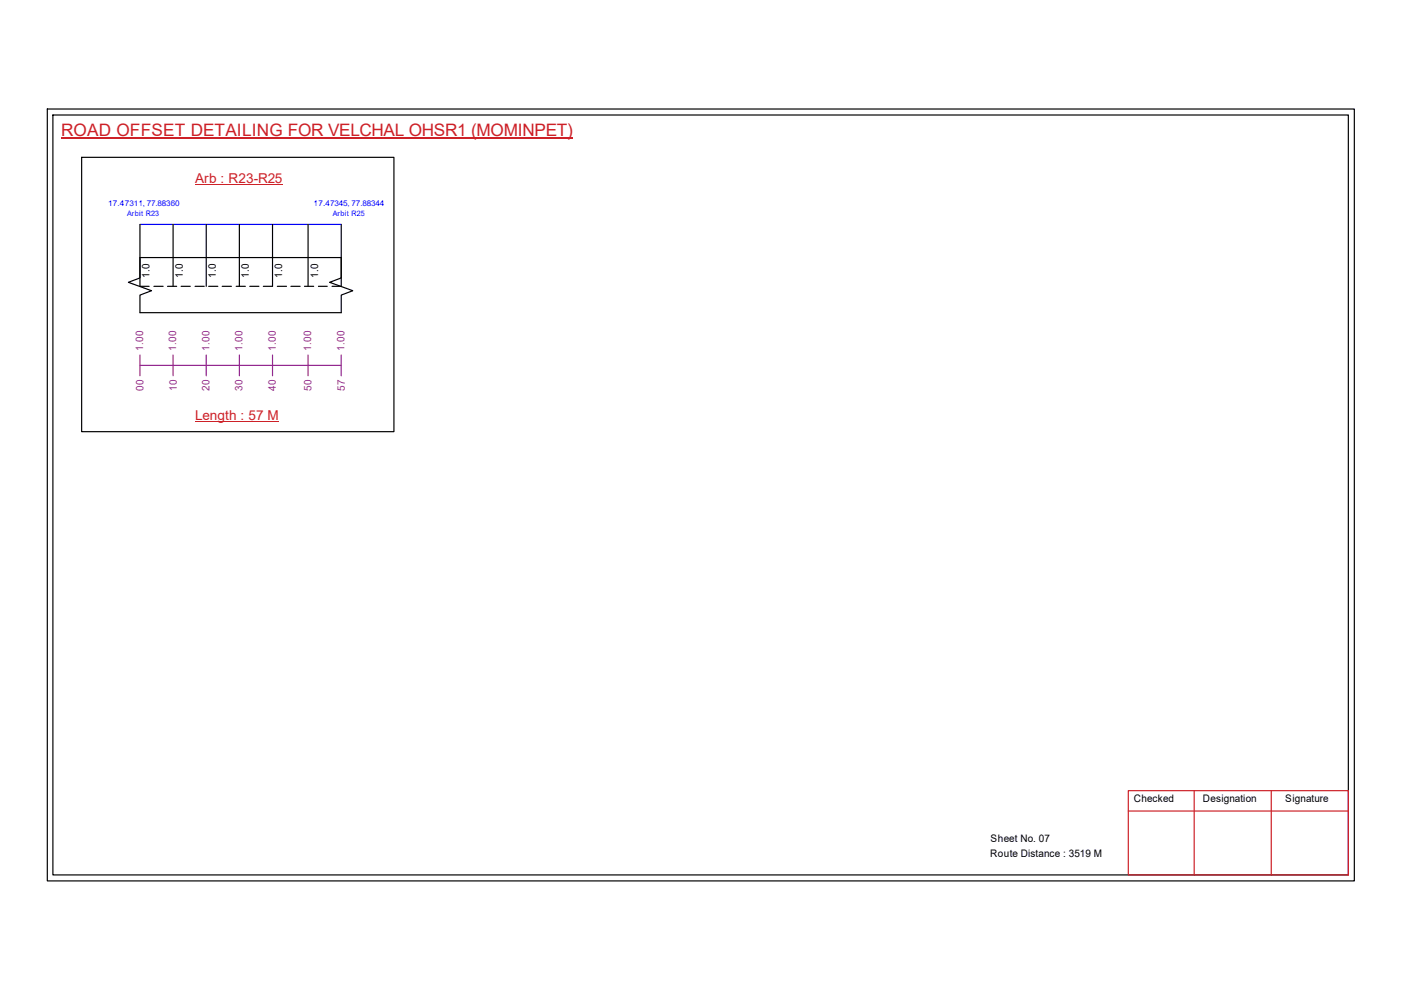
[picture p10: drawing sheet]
<svg xmlns="http://www.w3.org/2000/svg" width="297mm" height="210mm" viewBox="0 0 297 210" stroke-linecap="round" stroke-linejoin="round" font-family="sans-serif">
<defs><g id="words">
<text font-size="3.6" fill="#cd2027" x="13" y="28.9">ROAD OFFSET DETAILING FOR VELCHAL OHSR1 (MOMINPET)</text>
<g font-size="2.9" fill="#cd2027">
<text x="41.4" y="38.8">Arb : R23-R25</text>
<text x="41.4" y="89.1">Length : 57 M</text>
</g>
<g font-size="2.2">
<text x="31.7" y="58.8" transform="rotate(-90 31.7 58.8)">1.0</text>
<text x="38.7" y="58.8" transform="rotate(-90 38.7 58.8)">1.0</text>
<text x="45.8" y="58.8" transform="rotate(-90 45.8 58.8)">1.0</text>
<text x="52.8" y="58.8" transform="rotate(-90 52.8 58.8)">1.0</text>
<text x="59.8" y="58.8" transform="rotate(-90 59.8 58.8)">1.0</text>
<text x="67.4" y="58.8" transform="rotate(-90 67.4 58.8)">1.0</text>
<text x="240.4" y="170.1">Checked</text>
<text x="255.1" y="170.1">Designation</text>
<text x="272.5" y="170.1">Signature</text>
<text x="210" y="178.6">Sheet No. 07</text>
<text x="209.9" y="181.7">Route Distance : 3519 M</text>
</g>
<g font-size="2.2" fill="#93278f">
<text x="30.3" y="74.3" transform="rotate(-90 30.3 74.3)">1.00</text>
<text x="37.4" y="74.3" transform="rotate(-90 37.4 74.3)">1.00</text>
<text x="44.4" y="74.3" transform="rotate(-90 44.4 74.3)">1.00</text>
<text x="51.4" y="74.3" transform="rotate(-90 51.4 74.3)">1.00</text>
<text x="58.5" y="74.3" transform="rotate(-90 58.5 74.3)">1.00</text>
<text x="66" y="74.3" transform="rotate(-90 66 74.3)">1.00</text>
<text x="73" y="74.3" transform="rotate(-90 73 74.3)">1.00</text>
<text x="30.4" y="82.8" transform="rotate(-90 30.4 82.8)">00</text>
<text x="37.5" y="82.8" transform="rotate(-90 37.5 82.8)">10</text>
<text x="44.4" y="82.8" transform="rotate(-90 44.4 82.8)">20</text>
<text x="51.4" y="82.8" transform="rotate(-90 51.4 82.8)">30</text>
<text x="58.5" y="82.8" transform="rotate(-90 58.5 82.8)">40</text>
<text x="66.1" y="82.8" transform="rotate(-90 66.1 82.8)">50</text>
<text x="73.1" y="82.8" transform="rotate(-90 73.1 82.8)">57</text>
</g>
<g font-size="1.7" fill="#00f">
<text x="22.9" y="43.8">17.47311, 77.88360</text>
<text x="66.5" y="43.6">17.47345, 77.88344</text>
</g>
<g font-size="1.6" fill="#00f">
<text x="27" y="45.9">Arbit R23</text>
<text x="70.6" y="45.8">Arbit R25</text>
</g>
</g></defs>
<g fill="none" stroke="#000" stroke-width=".25">
<path d="M10 23.1h277.1v163.7h-277.1zM11.2 24.4h274.7v161.1h-274.7zM17.3 33.4h66.2v58.1h-66.2zM29.7 54.6h42.6v4.3l-2.4 1 4.9 1.7-2.5 1v3.7h-42.6v-3.7l2.4-1-4.9-1.7 2.5-1zM29.7 47.6v13.1h1.9M36.7 47.6v13.1M43.7 47.6v13.1M50.8 47.6v13.1M57.8 47.6v13.1h-2M65.3 47.6v13.1M72.3 47.6v13.1h-1.9M32.6 60.7h2"/>
<path d="M35.5 60.7h2M38.4 60.7h1.9M41.4 60.7h1.9M44.2 60.7h2M47.1 60.7h2M50.1 60.7h1.9M53 60.7h1.9M58.8 60.7h1.9M61.7 60.7h1.9M64.6 60.7h1.9M67.5 60.7h1.9"/>
</g>
<path d="M239.2 167.6h46.7v17.9h-46.7zM239.2 172h46.7M253.2 167.6v17.9M269.5 167.6v17.9" fill="none" stroke="#cc1f26" stroke-width=".25"/>
<path d="M13 29.3h108.5" fill="none" stroke="#cd2027" stroke-width=".25"/>
<path d="M29.7 47.6h42.6" fill="none" stroke="#00f" stroke-width=".25"/>
<path d="M29.7 77.5h42.6M29.7 75.3v4.4M36.7 75.3v4.4M43.7 75.3v4.4M50.8 75.3v4.4M57.8 75.3v4.4M65.3 75.3v4.4M72.3 75.3v4.4" fill="none" stroke="#93278f" stroke-width=".25"/>
<path d="M41.4 39.1h18.4M41.4 89.4h17.6" fill="none" stroke="#cd2027" stroke-width=".21"/>
<use href="#words"/>
</svg>
